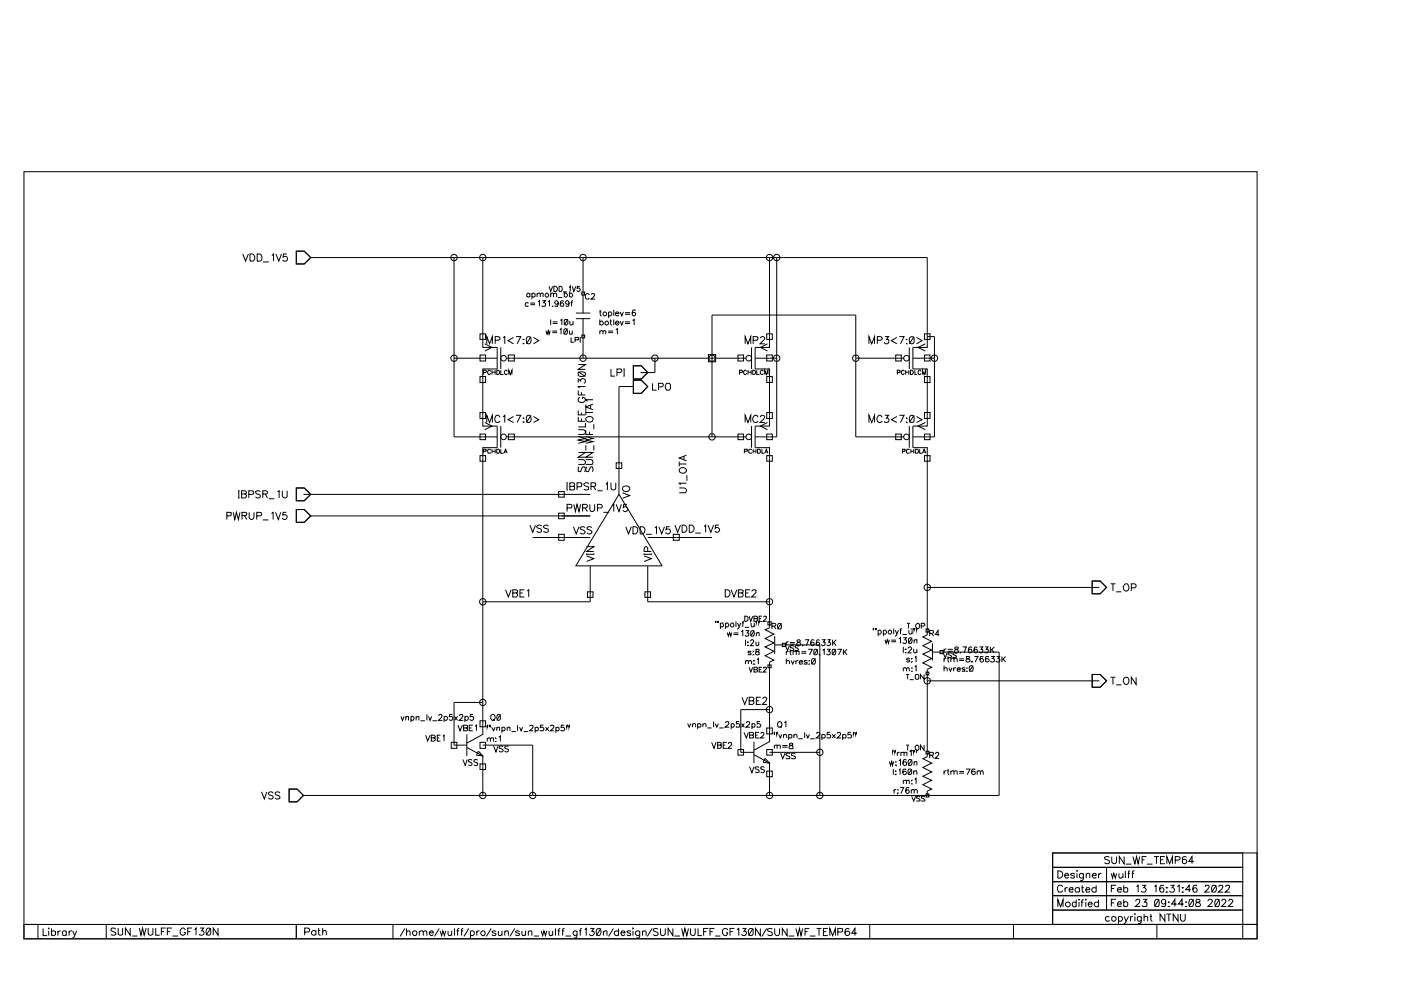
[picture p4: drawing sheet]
<svg xmlns="http://www.w3.org/2000/svg" width="297mm" height="210mm" viewBox="0 0 297 210" stroke-linecap="round" stroke-linejoin="round" font-family="sans-serif">
<g fill="none" stroke="#000" stroke-width=".21">
<path d="M5.1 36.4h261.4v162.7h-261.4zM51.5 53.8l.6 1.6 .6-1.6M53 53.8a.84 .84 0 0 1 .9 .5 .84 .84 0 0 1-.1 1l-.8 .1zM54.5 53.8a.84 .84 0 0 1 1 .5 .84 .84 0 0 1-.2 1l-.8 .1zM55.8 55.5h1.2M57.7 54.2l.3-.4v1.6M58.5 53.8l.6 1.6 .6-1.6M60.8 53.8h-.7l-.1 .7a.54 .54 0 0 1 .8 0 .54 .54 0 0 1-.1 .8 .54 .54 0 0 1-.8-.2M62.8 53.3h1.7l1.4 1.3-1.4 1.4h-1.7zM65.9 54.6h130.7v16.8M96.3 54.6v38h9.1M102.4 54.6v19.1h3v4.5h-3v12.1h3v4.6h-3v60.8l-3.4 1.9"/>
<path d="M123.6 54.6v11.8M163.2 54.6v19.1h-3.1v4.5h3.1v12.1h-3.1v4.6h3.1v38.2l-1 .4 1.9 1-1.9 .9 1.9 .9-1.9 .9 1.9 .9-1.9 .9 1.9 1-.9 .4v16.8l-3.3 1.9M164.7 54.6v38h-4.6M96.3 75.9h9.1M101.8 79.8h1.2v1.3h-1.2zM101.8 75.3h1.2v1.2h-1.2zM101.8 70.8h1.2v1.2h-1.2zM102.5 79l.5-.1 .1-.2-.6-.2v.9M102.8 72.9l1.5 .8-1.5 .7M103.2 72.9v-1.5l.6 1.5 .6-1.5v1.5M104.1 78.7a.34 .34 0 0 0-.4-.2 .34 .34 0 0 0-.3 .3v.3a.34 .34 0 0 0 .3 .3 .34 .34 0 0 0 .4-.2M104.3 78.5v.9"/>
<path d="M104.3 78.9h.7M105 72.1h.7l.3-.2v-.3l-.3-.2h-.7v1.5M105 78.5v.9M105.3 78.5a.48 .48 0 0 1 .6 .5 .48 .48 0 0 1-.6 .4zM106.2 78.5v.9h.6M106.2 73.7v4.5M106.7 71.6l.3-.2v1.5M107.4 75.9h50.8M107.5 78.7a.3 .3 0 0 0-.3-.2 .3 .3 0 0 0-.3 .3v.3a.3 .3 0 0 0 .3 .3 .3 .3 0 0 0 .3-.2M107.8 75.3h1.3v1.2h-1.3zM107.9 79.4v-.9l.3 .9 .3-.9v.9M108.9 71.5l-1.2 .7 1.2 .7"/>
<path d="M109.4 71.4h1l-.8 1.5M110.9 72h.2zM110.9 72.8h.2zM111.8 71.5a.52 .52 0 0 1 .7 .1 .74 .74 0 0 1 .1 .9 .74 .74 0 0 1-.8 .3l-.2-.6zM112 64.3l-.1-.1h-.4a.39 .39 0 0 0-.1 .6 .39 .39 0 0 0 .6 0M112.4 62.4l-.3-.3a.42 .42 0 0 0-.4 .5 .42 .42 0 0 0 .4 .4l.3-.2M112.4 62.1v.9M112.4 64.3h1.1M112.4 64.6h1.1M112.6 71.4l-1 1.5M112.8 62.4l.2-.3a.42 .42 0 0 1 .5 .5 .42 .42 0 0 1-.5 .4l-.2-.2M112.8 62.1v1.3"/>
<path d="M113.1 71.5l1.1 .7-1.1 .7M113.9 62.4l.5-.3 .2 .3v.6M113.9 62.1v.9M114 64l.4-.2v1.1M114.6 62.4l.2-.3 .3 .1v.8M115 63.8h.7l-.5 .4h.3a.44 .44 0 0 1 .1 .7 .44 .44 0 0 1-.7-.1M115.7 70.1l.3 .8 .2-.8 .2 .8 .3-.8M116.2 64l.3-.2v1.1M116.4 60.7l.4 1.1 .4-1.1M116.8 62.4l.2-.3 .3 .1v.8M116.8 62.1v.9M116.8 67.7v1.2"/>
<path d="M117.1 64.9h.1zM117.1 70.2h1M117.1 70.5h1M117.2 68.2h1M117.2 68.6h1M117.3 62.4l.6-.3 .1 .3v.6M117.4 60.7h.4a.56 .56 0 0 1 .4 .6 .56 .56 0 0 1-.4 .5h-.4zM118.3 63.1h.9M118.4 64.2a.38 .38 0 0 1-.5 .3 .38 .38 0 0 1-.2-.6 .38 .38 0 0 1 .6 0l.1 .5-.2 .5h-.5v-.1M118.5 60.7a.56 .56 0 0 1 .7 .6 .56 .56 0 0 1-.7 .5zM118.7 69.9l.3-.2v1.2M118.8 67.9l.3-.2v1.2"/>
<path d="M119.4 61.9h.8M119.5 63.9v-.1a.36 .36 0 0 0-.6 .2l-.1 .6a.37 .37 0 0 0 .4 .3 .37 .37 0 0 0 .3-.5 .37 .37 0 0 0-.5-.1l-.2 .3M119.5 69.9l.4-.2a.65 .65 0 0 1 .4 .5 .65 .65 0 0 1-.3 .7l-.5-.2zM119.6 67.9l.2-.2h.4l.2 .2v.3a.47 .47 0 0 1-.4 .7l-.4-.2zM119.6 62.4a.38 .38 0 0 1 .6-.1 .38 .38 0 0 1-.1 .6l-.2 .1-.3-.2M119.6 61.8v1.2M120.3 69.7l-.8 1.2M120.4 67.7l-.8 1.2M120.7 64.2a.38 .38 0 0 1-.6 .3 .38 .38 0 0 1-.1-.6 .38 .38 0 0 1 .6 0l.1 .5-.2 .5h-.4l-.1-.1M120.7 60.9l.2-.2v1.1M120.7 70.1l.1 .8h.4l.1-.2M120.7 62.4a.38 .38 0 0 1 .6-.1 .38 .38 0 0 1-.1 .6l-.2 .1-.3-.2"/>
<path d="M120.7 61.8v1.2M120.8 68.1v.6l.2 .2 .5-.2M121 64.2h.4M121.1 71.5v1.1h.6M121.3 60.7l.4 1.1 .4-1.1M121.3 70.1v.8M121.5 63.8l-.3 .2v.9M121.5 68.1v.8M121.9 72.1h.7v-.6h-.7v1.1M122.1 66.4h3M122.1 67.6h3M122.6 79l.6-.2a.74 .74 0 0 1 .9 .6 .89 .89 0 0 1-1.5 0z"/>
<path d="M122.6 77.3h1.5l-1.5 1h1.5M122.6 78.8l1.5 1M122.9 60.7h-.5l-.1 .4a.39 .39 0 0 1 .6 0 .39 .39 0 0 1 0 .6 .39 .39 0 0 1-.6-.1M122.9 71.5h.2M122.9 72.6h.2M123 71.5v1.1M123.4 61.9h.6v.7h-.6zM123.4 71h.6v.6h-.6zM123.6 67.6v8.3M125 62.5a.54 .54 0 0 0-.8-.1 .54 .54 0 0 0 0 .8l.2 .2h.4l.2-.2M125.4 62.5a.33 .33 0 0 1 .4-.3 .33 .33 0 0 1 .2 .5l-.7 .7h.9M127.1 66.1h.4"/>
<path d="M127.2 70.4l.5-.3 .1 .3v.5M127.2 68.3l.1-.1a.41 .41 0 0 1 .6 .1 .41 .41 0 0 1-.2 .6 .41 .41 0 0 1-.5-.2M127.2 67.7v1.2M127.2 70.1v.8M127.3 65.7v1l.3 .3M127.8 70.4l.3-.3 .3 .1v.7M128.3 68.3l.1-.1a.41 .41 0 0 1 .6 .1 .41 .41 0 0 1-.2 .6 .41 .41 0 0 1-.5-.2zM128.9 70.2h1.1M128.9 70.5h1.1M129 66.3a.39 .39 0 0 1 .6 0 .39 .39 0 0 1 0 .5 .39 .39 0 0 1-.6 0M129 66.1v1.3M129.3 68.1h.4"/>
<path d="M129.5 67.7v1l.3 .2M129.5 78.2v1.6h.9M130.1 65.7v1.3M130.1 67.7v1.2M130.5 68.5h.7a.37 .37 0 0 0-.4-.3 .37 .37 0 0 0-.3 .5 .37 .37 0 0 0 .6 .1l.1-.1M130.5 66.5h.7a.39 .39 0 0 0-.5-.3 .39 .39 0 0 0-.2 .5 .39 .39 0 0 0 .6 .2l.1-.1M130.6 69.9l.3-.2v1.2M130.8 79l.9-.1 .1-.2-.1-.4-.9-.1v1.6M131.5 68.1l.3 .8 .4-.8M131.5 66.1l.3 .9 .4-.9M132.2 78.2h.2M132.2 79.8h.2"/>
<path d="M132.3 78.2v1.6M132.5 68.2h1.1M132.5 68.6h1.1M132.5 66.3h1.1M132.5 66.6h1.1M134.1 67.9l.4-.2v1.2M134.3 77.6h1.7l1.3 1.4-1.3 1.3h-1.7zM134.7 65.9v-.1a.36 .36 0 0 0-.6 .2l-.1 .3a.49 .49 0 0 0 .5 .7 .38 .38 0 0 0 .3-.4 .38 .38 0 0 0-.4-.4 .38 .38 0 0 0-.4 .3M138.9 75.9v3.1h-3.1M150.2 75.2h1.5v1.5h-1.5zM156.5 75.3h1.1v1.2h-1.1zM156.8 79l.6-.1v-.3l-.6-.1v.9"/>
<path d="M158 72.9v-1.5l.6 1.5 .6-1.5v1.5M158.3 78.7a.34 .34 0 0 0-.4-.2 .34 .34 0 0 0-.3 .3v.3a.34 .34 0 0 0 .3 .3 .34 .34 0 0 0 .4-.2M158.6 78.9h.7M158.6 78.5v.9M159.3 78.5v.9M159.3 73.7v4.5M159.6 78.5a.48 .48 0 0 1 .6 .5 .48 .48 0 0 1-.6 .4zM159.7 72.1h.9v-.6l-.9-.1v1.5M160.1 75.9h4.6M160.4 78.5v.9h.6M161.2 71.7a.44 .44 0 0 1 .6-.3 .44 .44 0 0 1 .3 .6l-1 .9h1M161.8 78.7a.3 .3 0 0 0-.3-.2 .3 .3 0 0 0-.3 .3v.3a.3 .3 0 0 0 .3 .3 .3 .3 0 0 0 .3-.2"/>
<path d="M162.1 79.4v-.9l.4 .9 .3-.9v.9M162.6 79.8h1.1v1.3h-1.1zM162.6 75.3h1.1v1.2h-1.1zM162.6 70.8h1.1v1.2h-1.1zM162.7 72.9l-1.5 .8 1.5 .7M181.4 75.9h10.2M184.2 72.9v-1.5l.6 1.5 .6-1.5v1.5M186 72.1h.7l.3-.2v-.3l-.3-.2h-.7v1.5M187.6 71.4h.8l-.4 .6h.3a.54 .54 0 0 1 0 .8 .54 .54 0 0 1-.8-.2M189.9 75.3h1.2v1.2h-1.2zM190.2 71.5l-1.2 .7 1.2 .7M190.2 79l.6-.1v-.3l-.6-.1v.9"/>
<path d="M190.7 71.4h1l-.8 1.5M191.8 78.7a.34 .34 0 0 0-.4-.2 .34 .34 0 0 0-.3 .3v.3a.34 .34 0 0 0 .3 .3 .34 .34 0 0 0 .4-.2M192 78.9h.7M192 78.5v.9M192.2 72l.1-.1zM192.2 72.8l.1-.1v.2zM192.7 78.5v.9M192.8 73.7v4.5M192.9 71.6a.55 .55 0 0 1 .9 0v.4a.64 .64 0 0 1-.5 .9 .86 .86 0 0 1-.4-1.3zM193 78.5a.48 .48 0 0 1 .6 .5 .48 .48 0 0 1-.6 .4zM193.5 75.9h4.6M193.8 71.4l-1 1.5"/>
<path d="M194 78.5v.9h.5M194.3 71.5l1.2 .7-1.2 .7M195.2 78.7a.3 .3 0 0 0-.3-.2 .3 .3 0 0 0-.3 .3v.3a.3 .3 0 0 0 .3 .3 .3 .3 0 0 0 .3-.2M195.6 79.4v-.9l.3 .9 .4-.9v.9M196 79.8h1.2v1.3h-1.2zM196 75.3h1.2v1.2h-1.2zM196 70.8h1.2v1.2h-1.2zM196.2 72.9l-1.6 .8 1.6 .7M196.6 71.4v2.3h-3.1v4.5h3.1v12.1h-3.1v4.6h3.1v39.7l-.9 .4 1.8 1-1.8 .9 1.8 .9-1.8 .9 1.8 .9-1.8 .9 1.8 1-.9 .4v18.5l-.9 .5 1.8 .9-1.8 .9 1.8 1-1.8 .9 1.8 .8-1.8 1 1.8 .9-.9 .4v1M196.6 71.4h1.5v21.2h-4.6M101.8 96.6h1.2v1.2h-1.2zM101.8 92h1.2v1.2h-1.2z"/>
<path d="M101.8 87.5h1.2v1.2h-1.2zM102.5 95.7h.5v-.5h-.5v.9M102.8 89.6l1.5 .7-1.5 .8M103.2 89.6v-1.5l.6 1.5 .6-1.5v1.5M104.1 95.4l-.2-.2h-.4a.44 .44 0 0 0-.1 .7 .44 .44 0 0 0 .7 0M104.3 95.2v.9M104.3 95.7h.7M105 95.2v.9M105.3 95.2h.4a.48 .48 0 0 1 .2 .6 .48 .48 0 0 1-.6 .3zM106 88.5l-.3-.4a.74 .74 0 0 0-.8 .4 .74 .74 0 0 0 .2 .9l.6 .2 .3-.4M106.2 95.2v.9h.6M106.2 90.3v4.6"/>
<path d="M106.7 88.4l.3-.3v1.5M106.8 96.1l.4-.9 .3 .9M106.9 95.8h.5M107.4 92.6h50.8M107.8 92h1.3v1.2h-1.3zM108.9 88.3l-1.2 .7 1.2 .6M109.4 88.1h1l-.8 1.5M110.9 89.5h.2zM111 88.6v.1zM111.8 88.1a.75 .75 0 0 1 .9 .6 .75 .75 0 0 1-.5 .9h-.2a1 1 0 0 1-.2-1.5zM112.6 88.1l-1 1.5M113.1 88.3l1.1 .7-1.1 .6"/>
<path d="M122.6 97.5h1a.55 .55 0 0 1 .5 .4 .55 .55 0 0 1-.2 .6h-1.3M122.6 95.9h1.5l-1.5 1h1.5M122.6 92.5l1.5 .5-1.5 .3 1.5 .3-1.5 .4M122.6 91.1h1a.51 .51 0 0 1 .5 .5 .51 .51 0 0 1-.5 .5h-1M122.6 88.4v.9h1.5M122.6 87v1h1.5M122.6 82.8v.9h1.5M122.6 81.1v-.8l.5 .5a.51 .51 0 0 1 .8-.4 .51 .51 0 0 1-.1 .9M122.8 99l-.2 .1v.8l.2 .1h.3l.5-1a.55 .55 0 0 1 .5 .4 .55 .55 0 0 1-.2 .6M122.9 84.2l-.3 .3v.5a.83 .83 0 0 0 .9 .3 .83 .83 0 0 0 .6-.7l-.4-.4h-.2v.4M123.3 83.1v.6M123.3 87.5v.5"/>
<path d="M123.3 88.7v.6M124.1 89.7v.8h-1.5M124.1 82h-1.5l.3 .3M124.2 97.5h1.1h.3l.1 .5-.1 .5h-1.4M124.2 95.9h1.5l-1.5 1h1.5M124.2 92.5l1.5 .5-1.5 .3 1.5 .3-1.5 .4M124.2 91.2v.9h1.5M124.2 85.8v2.2M124.2 94.4v1.1M124.2 87.5h1.5M124.3 88.6a.74 .74 0 0 1 1-.3 .74 .74 0 0 1 .3 1 .77 .77 0 0 1-1 .1 .77 .77 0 0 1-.3-.8zM124.5 99a.54 .54 0 0 0-.3 .6 .54 .54 0 0 0 .5 .4l.6-1a.55 .55 0 0 1 .5 .3 .55 .55 0 0 1-.2 .6v.1"/>
<path d="M125 91.5v.6M125.2 85.9v.7M125.7 85.7l-1.5 .6 1.5 .6M125.7 84.8h-1.5l.3 .3M125.9 89.9v1.1M125.9 94.4v1.1M130.6 98.1h1.2v1.2h-1.2zM134.3 80.6h1.7l1.3 1.4-1.3 1.4h-1.7zM134.3 82h-3.1v22.8M138.3 81.3v1.4h.9M139.6 82h.9l.1-.3-.1-.3-.9-.1v1.4M141.3 81.3h.2a.47 .47 0 0 1 .5 0 .47 .47 0 0 1 .2 .5 .8 .8 0 0 1-.3 .9h-.4a.88 .88 0 0 1-.2-1.4z"/>
<path d="M144 98.4h1.5M144 97.9v1M144.2 99.3a.83 .83 0 0 1 .8-.1 .83 .83 0 0 1 .5 .7 .8 .8 0 0 1-.9 .4 .8 .8 0 0 1-.6-.7zM145 96.8v.7M145.5 96.5l-1.5 .6 1.5 .6M151 92.6v-25.8h30.4v25.8h10.2M156.5 92h1.1v1.2h-1.1zM157.8 95.7h.6v-.5h-.6v.9M158 89.6v-1.5l.6 1.5 .6-1.5v1.5M159.3 95.4v-.2h-.4a.44 .44 0 0 0-.2 .7 .44 .44 0 0 0 .6 .1v-.1M159.3 90.3v4.6M159.7 95.7h.6"/>
<path d="M159.7 95.2v.9M160.3 95.2v.9M160.6 95.2h.4a.52 .52 0 0 1 0 .9h-.4zM160.7 88.5a.56 .56 0 0 0-.6-.4 .56 .56 0 0 0-.5 .5 .63 .63 0 0 0 .3 .9 .63 .63 0 0 0 .8-.3M161.2 88.5a.44 .44 0 0 1 .5-.5 .44 .44 0 0 1 .4 .6l-1 1h1M161.5 95.2v.9h.6M162.1 96.1l.4-.9 .3 .9M162.3 95.8h.4M162.6 96.6h1.1v1.2h-1.1zM162.6 92h1.1v1.2h-1.1zM162.6 87.5h1.1v1.2h-1.1zM162.7 89.6l-1.5 .7 1.5 .8"/>
<path d="M184.2 89.6v-1.5l.6 1.5 .6-1.5v1.5M187 88.5l-.1-.2a.62 .62 0 0 0-.8-.1 .62 .62 0 0 0-.2 .8 .57 .57 0 0 0 .5 .6 .57 .57 0 0 0 .6-.4M187.6 88.1h.8l-.4 .5a.51 .51 0 0 1 .3 .9 .51 .51 0 0 1-.8-.2M189.9 92h1.2v1.2h-1.2zM190.2 88.3l-1.2 .7 1.2 .6M190.7 88.1h1l-.8 1.5M191.3 95.7h.6v-.5h-.6v.9M192.2 89.5l.1 .1zM192.3 88.6v.1zM192.8 95.4l-.1-.2h-.3a.44 .44 0 0 0-.2 .7 .44 .44 0 0 0 .6 .1v-.1M192.8 90.3v4.6M193 88.1h.4a.66 .66 0 0 1 .4 .9v.3a.55 .55 0 0 1-.9 0 1.15 1.15 0 0 1 .1-1.2z"/>
<path d="M193.1 95.7h.6M193.1 95.2v.9M193.7 95.2v.9M193.8 88.1l-1 1.5M194.1 95.2h.4a.45 .45 0 0 1 .2 .5 .45 .45 0 0 1-.3 .4h-.3zM194.3 88.3l1.2 .7-1.2 .6M195 95.2v.9h.5M195.6 96.1l.3-.9 .4 .9M195.7 95.8h.5M196 96.6h1.2v1.2h-1.2zM196 92h1.2v1.2h-1.2zM196 87.5h1.2v1.2h-1.2z"/>
<path d="M196.2 89.6l-1.6 .7 1.6 .8M48.1 109.4l.8-.1 .1-.6-.9-.1v1.6M49.4 108.6l.4 1.6 .3-1.6 .4 1.6 .4-1.6M50.5 104.1h.3M50.5 105.6h.3M50.6 104.1v1.5M51.2 104.7h.7l.3 .2v.3l-.3 .4h-.7v-1.5h.7l.3 .1v.3l-.3 .2M51.3 109.3l.9-.1v-.5l-.9-.1v1.6M51.8 109.3l.5 .9M52.7 104.8l1-.1 .1-.4-.4-.2h-.7v1.5M52.8 108.6l.1 1.3a.5 .5 0 0 0 .5 .2 .5 .5 0 0 0 .4-.4v-1.1M54.4 109.4l.9-.1 .2-.2-.1-.4-1-.1v1.6"/>
<path d="M55.2 104.2l-.3-.1-.7 .1 .1 .4 .7 .3 .2 .4a.6 .6 0 0 1-1 0M55.7 104.7h.9l.1-.4-.3-.2h-.7v1.5M55.7 110.2h1.2M56.2 104.7l.5 .9M57 105.7h1.2M57.6 108.9l.3-.3v1.6M58.4 108.6l.6 1.6 .5-1.6M58.8 104.3l.4-.2v1.5M59.9 104.1v1.2a.5 .5 0 0 0 .6 .3 .5 .5 0 0 0 .4-.4v-1.1M60.7 108.6h-.7l-.1 .6a.54 .54 0 0 1 .9 0 .54 .54 0 0 1-.2 .8 .54 .54 0 0 1-.7-.2M62.8 108h1.7l1.4 1.4-1.4 1.3h-1.7zM62.8 103.5h1.7l1.4 1.3-1.4 1.4h-1.7z"/>
<path d="M64.3 104.8h60.8M65.9 109.4h59.2M112.4 111.3l.5 1.6 .6-1.6M112.9 114h12.2M114.8 111.6a.58 .58 0 0 0-1 .1l.2 .2 .7 .3 .1 .4a.6 .6 0 0 1-1 0M116.2 111.6a.58 .58 0 0 0-1 .1l.2 .2 .8 .3v.4a.6 .6 0 0 1-1 0M118.4 113.3h1.2v1.3h-1.2zM118.4 108.8h1.2v1.2h-1.2zM118.4 104.2h1.2v1.2h-1.2zM120.1 102.4h.3M120.1 103.9h.3M120.2 107.7h1v-.6l-.3-.2h-.7v1.6"/>
<path d="M120.2 102.4v1.5M120.8 103.1l1 .1v.4l-.3 .3h-.7v-1.5h1v.6l-.3 .1M121.6 111.7l.6 1.5 .6-1.5M121.7 106.9l.3 1.6 .3-1.6 .5 1.6 .3-1.6M122.3 103.2l1-.1v-.7h-1v1.5M123.5 107.7h.7l.3-.2v-.3l-.3-.3h-.7v1.6M124 111.8l-.3-.1-.7 .1 .1 .4 .9 .5v.2a.6 .6 0 0 1-1 0M124 107.7l.5 .8M124.4 117.9l1.5 .5-1.5 .6M124.4 115.9h1.5l-1.5 1h1.5M124.4 117.5h1.5M124.4 117.3v.4"/>
<path d="M124.8 102.6a.58 .58 0 0 0-1 .1l.2 .3 .8 .3-.1 .5-.5 .1-.4-.2M125.1 106.9v1.1a.52 .52 0 0 0 .5 .5 .52 .52 0 0 0 .5-.5v-1.1M125.1 120v7.6h-22.7M125.3 103.1l.9-.1v-.6h-.9v1.5M125.5 111.8l-.4-.1-.6 .1v.4l1 .5v.2a.6 .6 0 0 1-1 0M125.8 103.1l.5 .8M125.9 117.3v.4M126.7 107.7h.8l.2-.5-.4-.3h-.6v1.6M126.7 104.1h1.1M127.9 108.6h1.2M128.4 102.7l.4-.3v1.5M129.5 102.4v1.1l.1 .2 .4 .2 .5-.2 .1-1.3"/>
<path d="M129.8 107.2l.3-.3v1.6M130.6 106.9l.6 1.6 .5-1.6M131.2 104.8l9.2 15.2h-18.3zM132 104.5l1.5 .6-1.5 .6M132.1 103.3a.75 .75 0 0 1 .9-.3 .75 .75 0 0 1 .4 .9 .74 .74 0 0 1-.9 .3 .74 .74 0 0 1-.4-.9zM132.7 111.7l.6 1.5 .6-1.5M132.9 106.9h-.7v.7a.54 .54 0 0 1 .8 0 .54 .54 0 0 1-.1 .8 .54 .54 0 0 1-.8-.2M134.2 111.7h.5a.8 .8 0 0 1 .6 .7 .8 .8 0 0 1-.6 .8h-.5zM135.7 111.7h.5a.8 .8 0 0 1 .6 .7 .8 .8 0 0 1-.6 .8h-.5zM136.6 117.9l1.5 .5-1.5 .6M136.6 117.3v.4M136.6 117.5h1.5"/>
<path d="M137 113.3h1.2M137.3 116.9v-.7l-.2-.3h-.3l-.2 .3v.7h1.5M137.3 120v7.6h25.9M137.3 114h13.7M138.1 117.3v.4M138.9 111.9l.3-.2v1.5M139.7 111.7l.6 1.5 .6-1.5M142 111.7h-.7l-.1 .6a.54 .54 0 0 1 .8 0 .54 .54 0 0 1-.1 .8 .54 .54 0 0 1-.8-.2M142.7 113.3h1.3v1.3h-1.3zM143.1 111.3l.6 1.6 .6-1.6M144 103.5h1.3a.55 .55 0 0 1 0 1h-1.3M144.6 111.3h.5a.82 .82 0 0 1 .5 .8 .82 .82 0 0 1-.5 .8h-.5z"/>
<path d="M145.5 102.4h-1.5l.3 .4M145.6 100.8v1.1M146.1 111.3h.5a.82 .82 0 0 1 .6 .8 .82 .82 0 0 1-.6 .8h-.5zM147.4 113h1.2M149.3 111.6l.3-.3v1.6M150.1 111.3l.6 1.6 .6-1.6M152.4 111.3h-.7l-.1 .7a.54 .54 0 0 1 .8 0 .54 .54 0 0 1-.1 .8 .54 .54 0 0 1-.7-.2M107.2 125.1l.6 1.5 .6-1.5M108.7 125.7h.7l.2 .2 .1 .3-.3 .4h-.7v-1.5h.9l.1 .4-.3 .2M110.2 125.7h.6M111.2 125.1h-1v1.5h1M111.8 125.3l.3-.2v1.5"/>
<path d="M124.5 125.5h1.2v1.2h-1.2zM136.7 125.5h1.2v1.2h-1.2zM151.7 131.7v.4M152.2 131.7v.4M152.7 132.3a.38 .38 0 0 1 .6-.1 .38 .38 0 0 1-.1 .6l-.2 .1-.3-.1M152.7 132.1v1.2M153.8 125.1h.5a.82 .82 0 0 1 .5 .7 .82 .82 0 0 1-.5 .8h-.5zM153.8 132.3a.38 .38 0 0 1 .6-.1 .38 .38 0 0 1-.1 .6l-.2 .1-.3-.1M153.8 132.1v1.2M154.2 134.1l.2 .8 .3-.8 .2 .8 .2-.8M155 125.1l.6 1.5 .6-1.5M155.5 134.5h1"/>
<path d="M155.5 134.2h1M156 131.7v1.2M156.4 132.1l.3 .8M156.5 125.7h.7l.3 .2 .1 .3-.4 .4h-.7v-1.5h1l.1 .4-.4 .2M157.1 132.1l-.5 1.1-.3 .1M157.1 133.9l.4-.2v1.2M157.3 132.1h.4M157.7 131.7l-.2 .2v1M157.9 130.6h.3a.58 .58 0 0 1 .4 .7 .58 .58 0 0 1-.7 .4zM157.9 133h.9M158.1 133.7h.7l-.4 .5h.3a.43 .43 0 0 1-.1 .6 .43 .43 0 0 1-.6-.1M158.1 135.6v1.3"/>
<path d="M158.1 125.7h.6M158.5 136.1h.2zM158.5 136.8h.2zM158.8 130.6l.4 1.1 .4-1.1M159 125.1h-.9v1.5h.9M159.1 136l.2-.4 .5 .2v.3l-.7 .8h.8M159.3 138.3l-.1-.2h-.5l-.1 .2 .2 .1h.3l.2 .3-.3 .2-.4-.2M159.3 132.1v.6l.1 .2 .5-.2M159.3 133.8l.2-.1a.65 .65 0 0 1 .4 .6 .65 .65 0 0 1-.3 .6l-.4-.2v-.8zM159.4 125.4a.44 .44 0 0 1 .6-.4 .44 .44 0 0 1 .3 .6l-1 1h1.1M159.7 138.1h.1M159.7 138.8h.1"/>
<path d="M159.9 131.1l.6 .1 .1 .3-.2 .2h-.5v-1.1l.6 .1 .1 .3-.2 .1M159.9 133.7l-.7 1.2M159.9 132.1v.8M160.3 137.7v.4l.7 .2v.5h-.7l-.1-.4 .8-.5-.1-.2zM160.3 136.1v.6l.1 .2 .5-.2M160.4 134.4l.2-.3 .4 .1v.7M160.4 134.1v.8M160.4 131.7v.4M160.5 139.9l.3-.3v1.2M160.9 136.1v.8M161 131.7l-.1 .4M161 131.1h.4"/>
<path d="M161.5 130.6h-.5v1.1h.5M161.9 130.9l.2-.3 .4 .1v.4l-.7 .6h.8M162.8 131.8h.7v.7h-.7zM163.7 132.8l.7-.1v-.5h-.7v1.1M164.1 132.8l.4 .5M164.3 134.9v3.7M164.3 136.7h9.5v32M165 132.2a.36 .36 0 0 1 .6 .2l.1 .4-.2 .5a.62 .62 0 0 1-.7-.3 .62 .62 0 0 1 .2-.8zM165.7 132.2l-.9 1.1M165.9 136.4h.6v.7h-.6zM166.5 136.9l.5 1 .4-1M166.7 136.1v.8"/>
<path d="M166.7 138.1v.8M166.7 139.6v1.2M167.2 138.1h-.3l-.2 .3M167.2 136.1h-.3l-.2 .3M167.4 138.1h.4M167.5 136.2h1M167.5 136.6h1M167.6 137.7v.9l.2 .3M168.1 138.3l.2-.2h.4l.1 .8M168.1 138.1v.8M168.3 137.1l-.2-.2h-.5v.4l.5 .1 .2 .4h-.7M168.8 138.3l.2-.2h.4v.8"/>
<path d="M169.1 135.7v.4l.5 .1a.39 .39 0 0 1 0 .6 .39 .39 0 0 1-.5 0 .39 .39 0 0 1 0-.6l.6-.2-.3-.4zM169.2 137.1v-.2h-.5v.4l.4 .1 .1 .4h-.6M169.9 138.2h1M169.9 138.5h1M170.2 136.7v.2zM170.7 135.6h.8l-.6 1.3M171.4 137.7h.8l-.6 1.2M172.2 139.7a.36 .36 0 0 1 .6 .2l.1 .4-.2 .5a.62 .62 0 0 1-.7-.3 .62 .62 0 0 1 .2-.8zM172.6 135.8v-.1a.36 .36 0 0 0-.6 .2l-.1 .3a.49 .49 0 0 0 .4 .7 .38 .38 0 0 0 .3-.4 .38 .38 0 0 0-.3-.3 .38 .38 0 0 0-.4 .3M172.7 137.7h.4l.2 .1v.4a.47 .47 0 0 1-.4 .7l-.3-.3v-.8zM172.9 139.6l-.9 1.2M173.3 137.7l-.7 1.2"/>
<path d="M173.7 138.8l.1 .1zM173.7 135.8l-.2-.2a.69 .69 0 0 0-.4 .7 .69 .69 0 0 0 .4 .6 .38 .38 0 0 0 .3-.4 .38 .38 0 0 0-.4-.3 .38 .38 0 0 0-.3 .3M174.2 135.6h.7l-.3 .5a.41 .41 0 0 1 .4 .4 .41 .41 0 0 1-.4 .5 .41 .41 0 0 1-.4-.3M174.4 137.8l.4-.1v1.2M175.3 137.7h.7l-.3 .4a.39 .39 0 0 1 .2 .6 .39 .39 0 0 1-.6-.1M175.4 135.6h.6l-.3 .5a.38 .38 0 0 1 .4 .4 .38 .38 0 0 1-.3 .4 .38 .38 0 0 1-.5-.2M176.5 135.6v1.3M176.6 137.7h.3a.65 .65 0 0 1 .3 .6 .65 .65 0 0 1-.4 .6l-.4-.3v-.8zM176.8 136.2l.5 .7M177.2 137.7l-.8 1.2M177.3 135.6l-.8 .9M177.5 137.7h.9l-.6 1.2"/>
<path d="M178.8 137.7v1.2M179.1 138.2l.5 .7M179.6 137.7l-.8 .7M185.2 133.3v.3M185.7 133.3v.3M186.2 133.8l.4-.2 .3 .4-.3 .5-.4-.2M186.2 133.6v1.3M187.3 133.8l.4-.2 .3 .4-.3 .5-.4-.2M187.3 133.6v1.3M187.6 135.6l.3 .8 .2-.8 .3 .8 .2-.8M189 135.7h1M189 136.1h1"/>
<path d="M189.5 133.3v1.2M189.8 133.6l.4 .9M190.5 133.6l-.4 1.1-.4 .2M190.6 135.5l.3-.3v1.2M190.8 133.6h.4M191.2 133.3l-.3 .1v1.1M191.3 134.5h1M191.5 135.2h.7l-.3 .4a.42 .42 0 0 1 .3 .7 .42 .42 0 0 1-.8-.1M191.5 137.2v1.2M191.9 137.7h.2zM191.9 138.3h.2zM192.3 132.2h.7"/>
<path d="M192.5 137.5l.3-.3h.2l.3 .2-.8 1h.8M192.6 132.2v1.1M192.7 133.6v.6l.2 .3 .5-.3M192.8 135.3l.2-.1a.65 .65 0 0 1 .4 .6 .65 .65 0 0 1-.4 .6l-.4-.2v-.7zM192.9 139.8a.35 .35 0 0 0-.4-.3 .35 .35 0 0 0-.3 .3l.7 .3-.3 .3-.4-.2M193 133.3h.9M193.3 139.5v.2zM193.4 135.2l-.8 1.2M193.4 133.6v.9M193.7 137.6v.6l.2 .2 .5-.2M193.8 135.9l.2-.3h.4v.8M193.8 135.6v.8"/>
<path d="M193.9 133.3l-.1 .3M194 139.4l.2-.2v1.2M194.4 133.3l-.1 .3M194.4 137.6v.8M194.5 132.2a.51 .51 0 0 1 .5 .5 .51 .51 0 0 1-.6 .5 .58 .58 0 0 1 .1-1zM195.3 132.8h.5l.3-.5-.3-.1h-.5v1.1M196.3 133.4h.6v.6h-.6zM196.6 124.5h36.5M197.1 134.3l.8-.1v-.4l-.8-.1v1.2M197.5 134.3l.5 .6M197.7 136.4v3.6M197.7 138.3h14.1v30.4h-147.5"/>
<path d="M199.1 134.5h-.8l.6-.8v1.2M199.3 137.9h.7v.7h-.7zM200 138.4l.4 1 .4-1M200.2 137.6v.8M200.2 139.5v.9M200.7 139.5l-.4 .1-.1 .4M200.7 137.6l-.4 .1-.1 .2M200.8 139.5h.5M200.9 137.7h1.1M200.9 138.1h1.1M201 139.2v.9l.3 .3M201.6 139.8l.5-.3 .2 .3v.6"/>
<path d="M201.6 139.5v.9M201.8 138.6l-.2-.2h-.5l-.1 .3 .7 .3 .1 .3-.2 .1h-.5l-.1-.1M202.3 139.8l.2-.3 .4 .1v.8M202.5 137.2v.4a.56 .56 0 0 1 .6 .7l-.4 .1-.3-.2 .1-.4 .6-.2v-.4zM202.8 138.6l-.2-.2h-.5l-.1 .3 .7 .3 .1 .3-.2 .1h-.5l-.1-.1M203.4 139.7h1M203.6 138.3v.1zM204.1 137.2h.8l-.5 1.2M204.9 139.2a.72 .72 0 0 0 .7 .7l.1 .1a.42 .42 0 0 1-.5 .4 .42 .42 0 0 1-.4-.4l.8-.6-.1-.2zM206 137.3v-.1a.36 .36 0 0 0-.6 .2v.9a.38 .38 0 0 0 .6-.1 .38 .38 0 0 0-.2-.5 .38 .38 0 0 0-.5 .3M206.6 139.2h.7l-.5 1.2M207.2 137.3l-.3-.1a.68 .68 0 0 0-.4 .6 .68 .68 0 0 0 .4 .6 .38 .38 0 0 0 .4-.4 .38 .38 0 0 0-.4-.3 .38 .38 0 0 0-.4 .3"/>
<path d="M207.7 137.2h.7l-.4 .5a.41 .41 0 0 1 .4 .4 .41 .41 0 0 1-.3 .4 .41 .41 0 0 1-.5-.3M208.4 139.4v-.2h-.5l-.1 .5a.49 .49 0 0 0 .4 .7 .38 .38 0 0 0 .3-.4 .38 .38 0 0 0-.3-.4 .38 .38 0 0 0-.4 .4M208.9 137.2h.6l-.4 .5h.4a.43 .43 0 0 1-.1 .6 .43 .43 0 0 1-.6-.1M209.6 139.4v-.2h-.5l-.1 .2v.8a.39 .39 0 0 0 .6 0 .39 .39 0 0 0-.3-.6l-.3 .2v.2M210 137.2v1.2M210.1 139.2h.7l-.4 .4a.41 .41 0 0 1 .5 .3 .41 .41 0 0 1-.4 .5 .41 .41 0 0 1-.4-.3M210.2 137.7l.6 .7M210.8 137.2l-.8 .8M211.3 139.2h.6l-.3 .4a.41 .41 0 0 1 .4 .4 .41 .41 0 0 1-.4 .4 .41 .41 0 0 1-.4-.3M212.4 139.2v1.2M212.7 139.7l.5 .7M213.2 139.2l-.8 .8"/>
<path d="M231.6 123.2h1.7l1.3 1.3-1.3 1.4h-1.7zM235.5 123.8h1M236 123.8v1.5M236.6 125.5h1.1M238.5 123.9a.74 .74 0 0 1 .8 .3 .74 .74 0 0 1-.1 .9 .69 .69 0 0 1-1-.1 .69 .69 0 0 1 .1-1zM239.9 124.6l.8-.1 .2-.2-.1-.3-.3-.2h-.6v1.5M85 151.9l.3 .8 .4-.8M86 152.1l.3-.2 .3 .1v.7M86 151.9v.8M87.1 152.1a.39 .39 0 0 1 .6-.1 .39 .39 0 0 1 0 .5 .39 .39 0 0 1-.5 .2l-.1-.2M87.1 151.9v1.2M88.2 152.1l.3-.2 .3 .1v.7"/>
<path d="M88.2 151.9v.8M89.2 152.8h.9M90.3 155.9l.4 1.2 .5-1.2M90.5 151.5v1.2M90.8 151.9l.4 .8 .3-.8M91.4 156.5h.8l.1 .4-.4 .2h-.5v-1.2h.5l.4 .2-.1 .3-.3 .1M91.7 152.8h.9M92.7 156.5h.4M93 151.8l.2-.3h.3l.2 .2-.1 .4-.6 .6h.8M93.4 155.9h-.7v1.2h.7M93.9 156.1l.2-.2v1.2M94.1 152.1a.41 .41 0 0 1 .7-.1 .41 .41 0 0 1 0 .6 .41 .41 0 0 1-.7-.1"/>
<path d="M94.1 151.9v1.2M95.7 157.4h1.2v1.3h-1.2zM95.9 151.5h-.6v.5a.43 .43 0 0 1 .6-.1 .43 .43 0 0 1 0 .6 .43 .43 0 0 1-.6 0M96.4 151.9l.6 .8M97 151.9l-.6 .8M97.1 153.8l.4 1.1 .5-1.1M97.5 151.8l.1-.3h.3l.2 .2-.1 .4-.6 .6h.8M98.3 154.3l.8 .1v.4l-.1 .1h-.7v-1.1h.8v.5h-.3M98.6 152.1a.41 .41 0 0 1 .6-.1 .41 .41 0 0 1 0 .6 .41 .41 0 0 1-.6-.1M98.6 151.9v1.2M99 158.5l3.4 1.8v8.4M99 155.7v4.6"/>
<path d="M99.5 154.3h.5M100.2 153.8h-.7v1.1h.7M100.3 151.5h-.6v.5a.43 .43 0 0 1 .6-.1 .43 .43 0 0 1 0 .6 .43 .43 0 0 1-.6 0M100.8 154l.2-.2v1.1M101.4 159.3l1 1-1.4-.2zM101.8 157.4h1.2v1.3h-1.2zM101.8 152.8h1.2v1.3h-1.2zM102.4 148.9h-6.1v9.1h2.7M102.4 158h10.5v10.7M103.3 156.7l.2-.2h.4l.1 .7M103.3 156.5v.7M103.4 153.8l-.1 .4"/>
<path d="M103.9 153.8v.4M104 156.7l.1-.2h.5v.7M104.1 151.6a.59 .59 0 0 1 .9 .2 .59 .59 0 0 1-.3 .9 .61 .61 0 0 1-.6-.3 .61 .61 0 0 1 0-.8zM104.2 154.2l.4 .7 .4-.7M104.6 152.5l.3 .3M104.6 158.2l.6 1.2 .4-1.2M105.1 156.5h.1zM105.1 157.2l.1-.1zM105.3 154.4l.3-.2 .3 .1v.6M105.3 154.2v.7M105.5 151.6l.2-.1a.68 .68 0 0 1 .4 .6 .68 .68 0 0 1-.4 .6l-.4-.6zM105.7 156.3l.4-.3v1.2"/>
<path d="M106.1 151.5l-.8 1.2M106.4 154.3h.1a.4 .4 0 0 1 .6 .1 .4 .4 0 0 1-.2 .5h-.4l-.1-.1M106.4 154.2v1.2M106.7 158.3l-.4-.1-.5 .1 .1 .4 .8 .3a.44 .44 0 0 1-.4 .4 .44 .44 0 0 1-.5-.2M107.5 154.4l.3-.2 .3 .1v.6M107.5 154.2v.7M107.8 158.3l-.3-.1-.5 .1 .1 .4 .7 .2-.1 .4-.4 .1-.3-.2M108.5 155.1h.9M109.7 153.8v1.1M110.2 154.2l.3 .7 .3-.7M111 155.1h.9M112.4 154v-.2h.4l.2 .3-.7 .8h.7"/>
<path d="M113.5 154.3a.38 .38 0 0 1 .5 0 .38 .38 0 0 1 .1 .4 .38 .38 0 0 1-.5 .2l-.1-.1M113.5 154.2v1.2M115.2 153.8h-.6v.5a.43 .43 0 0 1 .6-.1 .43 .43 0 0 1 0 .6 .43 .43 0 0 1-.6 0M115.7 154.2l.6 .7M116.3 154.2l-.6 .7M116.8 154v-.2h.4l.2 .3-.7 .8h.7M117.9 154.3a.38 .38 0 0 1 .5 0 .38 .38 0 0 1 .1 .4 .38 .38 0 0 1-.5 .2l-.1-.1M117.9 154.2v1.2M119.6 153.8h-.6v.5a.45 .45 0 0 1 .6 0 .45 .45 0 0 1-.1 .7 .45 .45 0 0 1-.6-.2M120.2 153.8l-.1 .4M120.7 153.8v.4M145.8 153.4l.3 .8 .4-.8"/>
<path d="M146.8 153.7l.5-.3 .2 .3v.5M146.8 153.4v.8M147.9 153.6a.38 .38 0 0 1 .5-.1 .38 .38 0 0 1 .2 .5 .38 .38 0 0 1-.5 .2l-.2-.2M147.9 153.4v1.2M149 153.7l.5-.3 .2 .3v.5M149 153.4v.8M149.9 154.3h1M150.9 157.4l.5 1.3 .4-1.3M151.3 153v1.2M151.6 153.4l.4 .8 .3-.8M152.1 158l.8 .1v.4l-.2 .2h-.6v-1.3h.6l.2 .2v.3l-.2 .1M152.5 154.3h.9"/>
<path d="M153.3 158h.5M153.8 153.3a.36 .36 0 0 1 .5-.3 .36 .36 0 0 1 .2 .5l-.7 .7h.8M154.1 157.4h-.8v1.3h.8M154.4 157.7a.36 .36 0 0 1 .5-.3 .36 .36 0 0 1 .2 .5l-.8 .8h.9M155 153.6a.37 .37 0 0 1 .6-.1 .37 .37 0 0 1 0 .6 .37 .37 0 0 1-.6-.1M155 153.4v1.2M156.5 158.9h1.1v1.2h-1.1zM156.7 153h-.6v.5h.6a.42 .42 0 0 1 0 .6 .42 .42 0 0 1-.6 0l-.1-.1M157.2 153.4l.6 .8M157.3 147.8l.6 1.6 .6-1.6M157.7 155.3l.5 1.2 .5-1.2M157.8 153.4l-.6 .8"/>
<path d="M158.1 140.3l.2-.3 .4 .1v.7M158.1 140v.8M158.2 153.3a.36 .36 0 0 1 .5-.3 .36 .36 0 0 1 .2 .5l-.7 .7h.8M158.7 140.3l.5-.3 .1 .3v.5M158.8 141.5l.4 1 .4-1M158.8 148.6l1 .1 .1 .4-.4 .3h-.7v-1.6h.7l.4 .3-.1 .3-.3 .2M158.9 155.9l.8 .1v.5h-.8v-1.2l.8 .1 .1 .2-.3 .3M159.4 153.6a.37 .37 0 0 1 .6-.1 .37 .37 0 0 1 0 .6 .37 .37 0 0 1-.6-.1M159.4 153.4v1.2M159.8 140.1h.1zM159.8 140.8h.1zM159.9 142h.5l.2 .2-.2 .3h-.5v-1h.5l.2 .2-.2 .3"/>
<path d="M159.9 157.2v4.6M160.2 155.9h.4M160.4 148.6h.6M161 155.3h-.8v1.2h.8M161 142h.4M161.1 153h-.6v.5h.6a.42 .42 0 0 1 0 .6 .42 .42 0 0 1-.6 0l-.1-.1M161.3 155.5a.33 .33 0 0 1 .4-.2 .33 .33 0 0 1 .2 .5l-.7 .7h.9M161.3 147.8h-.9v1.6h.9M161.5 141.5h-.5v1h.5M161.7 148.2l.3-.4h.3l.3 .3-.2 .5-.8 .8h1M161.9 141.7l.1-.2 .5 .1v.2l-.7 .7h.8M162.6 158.9h1.1v1.2h-1.1z"/>
<path d="M162.6 154.3h1.1v1.3h-1.1zM162.8 141h.7v.6h-.7zM163.2 150.5h-6.1v9h2.8M163.2 159.5h10.6M164.2 158.2l.1-.2h.5v.7M164.2 155.4v.3M164.2 158v.7M164.8 158.2l.1-.2h.5v.7M164.8 155.4l-.1 .3M164.9 153.2a.54 .54 0 0 1 .8 0 .54 .54 0 0 1 0 .7 .47 .47 0 0 1-.6 .2 .47 .47 0 0 1-.3-.6zM165.1 155.7l.3 .8 .4-.8M165.4 154l.3 .3"/>
<path d="M165.5 159.7l.4 1.2 .6-1.2M165.9 158.1h1.1M165.9 158.4h1.1M166.1 156l.3-.3 .3 .1 .1 .7M166.1 155.7v.8M166.3 153.2l.3-.2v1.2M166.7 140.3l.5-.3 .2 .3v.5M167.2 155.9a.37 .37 0 0 1 .6-.1 .37 .37 0 0 1 0 .6 .37 .37 0 0 1-.6-.1M167.2 155.7v1.2M167.4 157.7l.1 .3a.53 .53 0 0 1 .5 .2 .53 .53 0 0 1 .1 .5h-.6l-.2-.1 .2-.4 .6-.2v-.4h-.5zM167.5 159.9l-.3-.2-.6 .2 .2 .3 .6 .2v.5h-.6l-.2-.2M167.7 140l.4 .8 .3-.8"/>
<path d="M168.3 156l.3-.3 .3 .1 .1 .7M168.3 155.7v.8M168.7 159.9l-.4-.2-.5 .2 .1 .3 .8 .3-.2 .4h-.6l-.1-.2M168.7 140v.8M169.2 140l-.3 .1-.2 .3M169.2 156.6h1M169.4 140.4h.8a.39 .39 0 0 0-.5-.3 .39 .39 0 0 0-.3 .5 .39 .39 0 0 0 .6 .2l.2-.2M170.6 155.3v1.2M170.9 155.7l.4 .8 .3-.8M171.1 140.2l-.2-.2-.4 .1v.2l.6 .2v.3h-.6v-.2M171.5 140.8l.1-.1zM171.6 140l-.1 .1z"/>
<path d="M171.8 156.6h.9M173.1 155.5a.33 .33 0 0 1 .5-.2 .33 .33 0 0 1 .1 .5l-.6 .7h.8M174.2 155.9a.41 .41 0 0 1 .7-.1 .41 .41 0 0 1 0 .6 .41 .41 0 0 1-.7-.1M174.2 155.7v1.2M176 155.3h-.6l-.1 .5a.43 .43 0 0 1 .7-.1 .43 .43 0 0 1 0 .7 .43 .43 0 0 1-.7-.1M176.4 155.7l.7 .8M177.1 155.7l-.7 .8M177.5 155.5a.33 .33 0 0 1 .5-.2 .33 .33 0 0 1 .1 .5l-.6 .7h.8M178.6 155.9a.41 .41 0 0 1 .7-.1 .41 .41 0 0 1 0 .6 .41 .41 0 0 1-.7-.1M178.6 155.7v1.2M180.4 155.3h-.6l-.1 .5a.43 .43 0 0 1 .7-.1 .43 .43 0 0 1 0 .7 .43 .43 0 0 1-.7-.1M181 155.4l-.1 .3"/>
<path d="M181.5 155.4l-.1 .3M189.3 159.2l-.1 .3M189.8 159.2l-.1 .3M190.2 159.5v.8M190.8 159.5h-.4l-.2 .4M191 159.7l.2-.2h.4l.1 .8M191 159.5v.8M191.5 141.8l.3-.2h.3l.1 .7M191.5 141.6v.7M191.7 159.7l.2-.2h.4v.8M192.1 158h.7M192.1 143h.7"/>
<path d="M192.2 141.8l.4-.2 .2 .2v.5M192.4 143v1M192.4 158v1.1M192.9 159.3l.3-.2v1.2M192.9 159.2h.8M192.9 144.1h.8M193.3 141.6h.1zM193.3 142.2l.1 .1zM193.3 140.3h.1M193.8 159.2l-.1 .3M194 141.4l.2-.3v1.2M194.1 158.2l.2-.2a.55 .55 0 0 1 .5 .5 .55 .55 0 0 1-.5 .6l-.2-.3z"/>
<path d="M194.2 143h.1a.51 .51 0 0 1 .5 .6 .51 .51 0 0 1-.6 .4l-.1-.2v-.5zM194.3 159.2v.3M195.9 158v1.1l-.7-1.1v1.1M195.9 143v1l-.7-1v1M196.3 159.3h.6v.6h-.6zM196.3 142.5h.6v.6h-.6zM196.6 144.4h36.5M198.4 159.9a.33 .33 0 0 1 .4-.4 .33 .33 0 0 1 .2 .5l-.7 .8h.8M200.2 141.8l.5-.2 .1 .2v.5M200.2 141.1v1.2M201.2 141.6l.3 .7 .3-.7M202.2 141.6v.7"/>
<path d="M202.7 141.6h-.3l-.2 .3M202.9 141.9h.7a.38 .38 0 0 0-.5-.3 .38 .38 0 0 0-.2 .6l.2 .1h.4l.1-.1M203.4 140h1M204.6 141.7l-.2-.1-.4 .1 .6 .3v.3h-.6v-.1M205 141.6h.1zM205.1 142.2l-.1 .1zM205.7 141.2a.36 .36 0 0 1 .5 .2l.1 .4-.1 .5a.62 .62 0 0 1-.7-.3 .62 .62 0 0 1 .2-.8zM206 140.3h.2zM206.3 141.1l-.8 1.2M231.6 143h1.7l1.3 1.4-1.3 1.3h-1.7zM235.5 143.6h1M236 143.6v1.5"/>
<path d="M236.6 145.2h1.1M238.3 143.8a.69 .69 0 0 1 1 .1 .69 .69 0 0 1-.1 1 .62 .62 0 0 1-.8 .1 .62 .62 0 0 1-.2-.8zM240.9 143.6v1.5l-1-1.5v1.5M55.5 167.9l.5 1.5 .6-1.5M57.9 168.1a.6 .6 0 0 0-1 0l.3 .5 .5 .1 .2 .5a.6 .6 0 0 1-1 0M59.4 168.1a.6 .6 0 0 0-1.1 0l.3 .5 .6 .1 .2 .5a.6 .6 0 0 1-1.1 0M61.3 167.3h1.7l1.3 1.4-1.3 1.3h-1.7zM98.1 161l.5 1.3 .5-1.3M100.1 161.2l-.3-.2-.5 .2 .1 .3 .7 .3v.3l-.3 .2-.5-.2M101.3 161.2l-.3-.2-.5 .2v.3l.7 .2 .1 .3-.3 .3-.5-.2M101.8 162h1.2v1.2h-1.2zM158.9 162.6l.5 1.2 .5-1.2"/>
<path d="M159.9 160l3.3 1.8v6.9M161 162.7l-.4-.1-.5 .1 .2 .4 .7 .3v.3l-.4 .1-.5-.1M162.1 162.7l-.3-.1-.5 .1 .1 .4 .7 .2v.4l-.3 .1-.5-.1M162.2 160.8l1 1-1.4-.2zM162.6 163.5h1.1v1.2h-1.1zM188.6 161.5l.2 .8 .3-.8 .1 .8 .3-.8M189.4 163.1v1.2M189.6 167.4v.8M189.8 163.5h.2zM189.8 164.2h.2zM190 167.4l-.4 .2v.1M190 161.5h-.1z"/>
<path d="M190 162.1v.2zM190.3 167.4l.1 .1zM190.3 168.1v.1zM190.6 163.2l.2-.1v1.2M190.6 161.3l.3-.3v1.3M190.8 167h.8l-.6 1.2M191.5 165.6l.2-.2h.4l.1 .8M191.5 165.4v.8M192.1 163.2l-.1-.1h-.4l-.2 .1v.9a.41 .41 0 0 0 .7 .1 .41 .41 0 0 0 0-.6 .41 .41 0 0 0-.7 .1v.1M192.2 165.6l.2-.2h.3l.1 .8M192.2 161.2l-.3-.2a.66 .66 0 0 0-.5 .6 .66 .66 0 0 0 .5 .7l.3-.2v-.4a.43 .43 0 0 0-.4-.1 .43 .43 0 0 0-.4 .3M192.7 167.1v-.1a.36 .36 0 0 0-.6 .2v.9a.38 .38 0 0 0 .6-.1 .38 .38 0 0 0-.2-.5 .38 .38 0 0 0-.5 .3"/>
<path d="M192.7 163.1h.4l.2 .1v.4a.47 .47 0 0 1-.4 .7l-.4-.3v-.8zM192.7 161.1a.36 .36 0 0 1 .6 .2v.8a.35 .35 0 0 1-.3 .2 .35 .35 0 0 1-.4-.2l-.1-.6zM193.2 167.6l.3-.2 .3 .1v.7M193.2 167.4v.8M193.3 165.4h.1M193.3 166.1l.1 .1zM193.3 168.8l.4 1 .4-1M193.3 163.1l-.8 1.2M193.4 161l-.9 1.3M193.7 163.7l.5-.3 .2 .3v.6M193.7 163.4v.9M193.8 167.6l.5-.2 .2 .2v.6"/>
<path d="M193.8 161.7l.3-.2h.3v.8M193.8 161.5v.8M194 165.3l.2-.3v1.2M195.1 169l-.2-.2h-.5v.4l.4 .1 .3 .5h-.8M196.1 169l-.2-.2h-.5v.4l.4 .1 .3 .5h-.8M196.3 168.3h.6v.7h-.6zM197.1 160.1l.8-.1v-.4l-.8-.1v1.3M197.5 160.1l.5 .7M200.2 163.4v.9M200.7 163.4l-.4 .1-.1 .3M200.8 163.4h.5M201 163.1v.9l.3 .3"/>
<path d="M201.6 163.7l.5-.3 .2 .3v.6M201.6 163.4v.9M202.3 163.7l.2-.3 .4 .1v.8M203.4 163.6h1M203.4 163.9h1M204.8 163.1h.9l-.6 1.2M206.8 163.2l-.1-.1h-.5l-.2 .5a.49 .49 0 0 0 .4 .7l.4-.2v-.4l-.4-.2-.4 .3M207.2 163.7l.5-.3 .2 .3v.6M207.2 163.4v.9M207.9 163.7l.4-.3 .1 .3v.6M5.1 196h261.4v3.1h-261.4zM5.1 196h2.9v3.1"/>
<path d="M9.1 196.8v1.6h.9M10.2 196.8h.2zM10.3 197.4v1M10.9 197.5a.48 .48 0 0 1 .7 0 .48 .48 0 0 1 0 .7 .48 .48 0 0 1-.7-.1M10.9 196.8v1.6M12.3 197.4v1M12.9 197.4l-.5 .1-.1 .3M14.1 197.5a.48 .48 0 0 0-.7 0 .48 .48 0 0 0 0 .7 .48 .48 0 0 0 .7-.1M14.1 197.4v1M14.6 197.4v1M15.2 197.4a.46 .46 0 0 0-.6 .4M15.4 197.4l.4 1"/>
<path d="M16.3 197.4l-.6 1.2-.4 .3M22.5 196v3.1M24.6 197a.54 .54 0 0 0-.7-.3 .54 .54 0 0 0-.4 .6l1.1 .6a.55 .55 0 0 1-.4 .4 .55 .55 0 0 1-.6-.1l-.1-.1M25.1 196.8v1.3l.4 .2 .5-.2v-1.3M27.6 196.8v1.5l-1-1.5v1.5M28 198.5h1.1M29.5 196.8l.4 1.5 .3-1.5 .4 1.5 .4-1.5M31.4 196.8v1.1a.52 .52 0 0 0 .5 .4 .52 .52 0 0 0 .5-.4v-1.1M33 196.8v1.5h.9M34.2 197.5h.6M35.1 196.8h-.9v1.5M35.5 197.5h.6"/>
<path d="M36.5 196.8h-1v1.5M36.6 198.5h1.2M39.3 197.2l-.1-.2a.62 .62 0 0 0-.8-.1 .62 .62 0 0 0-.2 .8 .57 .57 0 0 0 .4 .6 .57 .57 0 0 0 .7-.3v-.3h-.4M39.8 197.5h.6M40.7 196.8h-.9v1.5M41.2 197.1l.4-.3v1.5M42.4 196.8h.8l-.4 .6a.51 .51 0 0 1 .3 .8 .51 .51 0 0 1-.9-.2M43.9 196.8h.4a.93 .93 0 0 1 .3 1.2 .47 .47 0 0 1-.4 .3 .47 .47 0 0 1-.4-.3 1.15 1.15 0 0 1 .1-1.2zM44.7 196.8l-1 1.5M46.2 196.8v1.5l-1-1.5v1.5M62.8 196v3.1M64.6 197.6l.9-.1v-.7h-.9v1.5"/>
<path d="M67 197.5a.52 .52 0 0 0-.8-.1 .52 .52 0 0 0 0 .8 .52 .52 0 0 0 .8-.1M67 197.3v1M67.4 197.3h.5M67.6 196.8v1.2l.4 .3M68.4 197.6l.2-.2 .4-.1 .2 .3v.7M68.4 196.8v1.5M83.3 196v3.1M85.9 196.8l-1.1 1.7M86.2 197.6a.45 .45 0 0 1 .7-.2l.1 1M86.2 196.8v1.6M88.9 197.6l.3-.2h.5v1M88.9 197.4v1"/>
<path d="M89.7 197.6a.45 .45 0 0 1 .7-.2l.1 1M91 197.8h.9l-.1-.4a.48 .48 0 0 0-.7 .1 .48 .48 0 0 0 .1 .7 .48 .48 0 0 0 .7-.1M93.1 196.8l-1 1.7M93.3 197.4l.3 1 .3-1 .3 1 .3-1M95 197.4l.1 .9 .3 .1 .4-.4M95.8 197.4v1M96.4 196.8v1.6M96.8 197.4h.5M97.4 196.8l-.4 .3v1.3M97.7 197.4h.5M98.2 196.8l-.3 .3v1.3M99.4 196.8l-1 1.7"/>
<path d="M99.7 197.5a.48 .48 0 0 1 .7 0 .48 .48 0 0 1 0 .7 .48 .48 0 0 1-.7-.1M99.7 197.4v1.5M101.1 197.4v1M101.7 197.4a.46 .46 0 0 0-.6 .4M104.1 196.8l-1 1.7M105.2 197.5l-.4-.1-.5 .1 .9 .6a.47 .47 0 0 1-.5 .3 .47 .47 0 0 1-.4-.3M105.7 197.4v.6l.1 .4 .5-.1 .1-.3M106.4 197.4v1M107 197.6a.45 .45 0 0 1 .7-.2l.1 1M107 197.4v1M109.1 196.8l-1 1.7M110.2 197.5l-.4-.1-.5 .1 .9 .6a.47 .47 0 0 1-.5 .3 .47 .47 0 0 1-.4-.3"/>
<path d="M110.7 197.4v.6l.1 .4 .5-.1 .1-.3M111.4 197.4v1M112 197.6a.45 .45 0 0 1 .7-.2l.1 1M112 197.4v1M113.2 198.5h1.1M114.7 197.4l.4 1 .2-1 .4 1 .2-1M116.4 197.4l.1 .9 .3 .1 .4-.4M117.2 197.4v1M117.8 196.8v1.6M118.2 197.4h.5M118.8 196.8l-.4 .3v1.3M119.1 197.4h.5"/>
<path d="M119.7 196.8l-.4 .3v1.3M119.9 198.5h1.2M122.3 197.4v1.3l-.2 .2-.3-.1M122.3 197.5a.48 .48 0 0 0-.7 0 .48 .48 0 0 0 0 .7 .48 .48 0 0 0 .7-.1M122.8 197.4h.5M123.4 196.8l-.4 .3v1.3M124 197.1l.3-.3v1.6M125.1 196.8h.8l-.4 .6h.3a.53 .53 0 0 1 0 .9 .53 .53 0 0 1-.8-.3M126.7 196.9a.45 .45 0 0 1 .6 .2 .73 .73 0 0 1 .1 .8 .73 .73 0 0 1-.7 .4 1.02 1.02 0 0 1 0-1.4zM127.4 196.8l-1 1.6M127.9 197.6l.4-.2h.4v1M127.9 197.4v1"/>
<path d="M130 196.8l-1 1.7M131.1 197.5a.51 .51 0 0 0-.7-.1 .51 .51 0 0 0 0 .8 .51 .51 0 0 0 .7-.1M131.1 196.8v1.6M131.7 197.8h.8l-.1-.4a.48 .48 0 0 0-.6 .1 .48 .48 0 0 0 0 .7 .48 .48 0 0 0 .7-.1M133.7 197.5l-.3-.1-.5 .1 .1 .2 .7 .3v.3a.48 .48 0 0 1-.8-.2M134.2 196.8v.1zM134.2 197.4v1M135.6 197.4v1.3l-.3 .2-.3-.1M135.6 197.5a.51 .51 0 0 0-.7-.1 .51 .51 0 0 0 0 .8 .51 .51 0 0 0 .7-.1M136.2 197.6a.45 .45 0 0 1 .7-.2l.1 1M136.2 197.4v1M138.3 196.8l-1.1 1.7"/>
<path d="M139.5 197l-.3-.2-.7 .2 .2 .4 .7 .4 .1 .3a.6 .6 0 0 1-1 0M140 196.8v1.2a.52 .52 0 0 0 .5 .4 .52 .52 0 0 0 .6-.4v-1.2M142.7 196.8v1.6l-1.1-1.6v1.6M143 198.5h1.2M144.5 196.8l.4 1.6 .3-1.6 .4 1.6 .4-1.6M146.4 196.8l.1 1.3a.5 .5 0 0 0 .5 .3 .5 .5 0 0 0 .4-.4v-1.2M148 196.8v1.6h.8M149.2 197.5h.6M150.2 196.8h-1v1.6M150.5 197.5h.6M151.5 196.8h-1v1.6M151.6 198.5h1.1"/>
<path d="M154.3 197.2a.67 .67 0 0 0-1.1-.1 .67 .67 0 0 0 .1 1 .5 .5 0 0 0 .6 .3 .5 .5 0 0 0 .4-.6h-.4M154.8 197.5h.6M155.7 196.8h-.9v1.6M156.2 197.1l.4-.3v1.6M157.4 196.8h.8l-.5 .6h.5a.56 .56 0 0 1-.1 .9 .56 .56 0 0 1-.9-.3M158.9 196.9a.55 .55 0 0 1 .8 .2v.3a.64 .64 0 0 1-.5 1 .89 .89 0 0 1-.3-1.5zM159.7 196.8l-1 1.6M161.2 196.8v1.6l-1-1.6v1.6M162.6 196.8l-1.1 1.7M163.7 197l-.3-.2a.52 .52 0 0 0-.7 .4l.2 .2 .8 .3v.4a.6 .6 0 0 1-1 0M164.3 196.8v1.3a.5 .5 0 0 0 .6 .3 .5 .5 0 0 0 .4-.4v-1.2M166.9 196.8v1.6l-1-1.6v1.6"/>
<path d="M167.2 198.5h1.2M168.7 196.8l.5 1.6 .3-1.6 .3 1.6 .4-1.6M170.7 197.5h.5M171.6 196.8h-.9v1.6M171.7 198.5h1.2M173.1 196.8h1.1M173.7 196.8v1.6M174.6 197.5h.6M175.5 196.8h-.9v1.6h.9M175.9 198.4v-1.6l.6 1.6 .6-1.6v1.6M177.6 197.6l1-.1v-.6l-1-.1v1.6M180.1 197l-.1-.1a.55 .55 0 0 0-.8 .2 .86 .86 0 0 0 .5 1.3 .5 .5 0 0 0 .5-.5 .5 .5 0 0 0-.5-.5 .5 .5 0 0 0-.5 .5"/>
<path d="M181.7 197.9h-1.1l.7-1.1v1.6M184.4 196v3.1M214.9 196v3.1M223.2 180.8h40.3v3.1h-40.3zM223.2 183.9h40.3v3h-40.3zM223.2 193h40.3v3h-40.3zM223.2 189.9h40.3v3.1h-40.3zM223.2 186.9h40.3v3h-40.3zM223.2 180.8h43.3v15.2h-43.3zM224.3 192.3v-1.5l.6 1.5 .5-1.5v1.5M224.3 184.7h.5a.82 .82 0 0 1 .5 .7 .82 .82 0 0 1-.5 .8h-.5zM225.3 188l-.3-.3h-.5a.88 .88 0 0 0 .1 1.4 .47 .47 0 0 0 .7-.3"/>
<path d="M225.7 185.6h.9v-.2a.46 .46 0 0 0-.7-.1 .46 .46 0 0 0 0 .7 .46 .46 0 0 0 .7-.1M225.8 188.2v.9M226.4 188.2h-.4l-.2 .4M226.7 188.6h.8l-.1-.4a.5 .5 0 0 0-.7 .1 .5 .5 0 0 0 .1 .7 .5 .5 0 0 0 .7 0M227.8 185.4a.47 .47 0 0 0-.4-.2 .47 .47 0 0 0-.4 .2l.8 .5a.47 .47 0 0 1-.4 .3 .47 .47 0 0 1-.4-.3M228.2 191.4a.48 .48 0 0 0-.7 0 .48 .48 0 0 0 0 .7 .48 .48 0 0 0 .7-.1M228.2 190.8v1.5M228.3 184.7h.1zM228.3 185.2v1M228.7 190.8h.2zM228.8 191.3v1M228.9 188.4l-.2-.2h-.5a.52 .52 0 0 0-.2 .8 .52 .52 0 0 0 .9 0"/>
<path d="M228.9 188.2v.9M229.2 191.3h.5M229.3 188.2h.5M229.4 187.7v1.2l.1 .2h.4M229.7 185.2v1.2l-.3 .3-.4-.1M229.7 185.4a.46 .46 0 0 0-.7-.1 .46 .46 0 0 0 0 .7 .46 .46 0 0 0 .7-.1M229.8 190.8l-.4 .2v1.3M230.1 190.8h.2zM230.2 188.6h.9l-.2-.4a.49 .49 0 0 0-.6 .2 .49 .49 0 0 0 .1 .7 .49 .49 0 0 0 .7-.1M230.2 191.3v1M230.3 185.4a.45 .45 0 0 1 .7-.1l.1 .9M230.3 185.2v1"/>
<path d="M230.7 191.7h.9l-.2-.4a.47 .47 0 0 0-.6 .2 .47 .47 0 0 0 .1 .7 .47 .47 0 0 0 .7-.2M231.6 185.6h.8v-.3a.48 .48 0 0 0-.7 0 .48 .48 0 0 0 0 .7 .48 .48 0 0 0 .7-.1M232.4 188.4l-.2-.2h-.5a.52 .52 0 0 0-.1 .8 .52 .52 0 0 0 .8 0M232.4 187.7v1.4M232.9 191.4a.51 .51 0 0 0-.7-.1 .51 .51 0 0 0 0 .8 .51 .51 0 0 0 .7-.1M232.9 185.2v1M232.9 190.8v1.5M233.5 185.2l-.3 .1-.3 .3M234.6 183.9v9.1M235.2 194.5a.48 .48 0 0 0-.7-.1 .48 .48 0 0 0 0 .7 .48 .48 0 0 0 .7 0M235.2 181.8l-.3-.2a.52 .52 0 0 0-.7 .3l.2 .3 .7 .3 .1 .4a.6 .6 0 0 1-1 0M235.6 185.2l.3 1 .2-1 .4 1 .2-1"/>
<path d="M235.6 188.4h.6M235.6 191.4h.6M235.7 194.5a.51 .51 0 0 1 .8-.1 .51 .51 0 0 1 0 .8 .51 .51 0 0 1-.8-.1zM235.7 181.6l.1 1.3a.5 .5 0 0 0 .5 .2 .5 .5 0 0 0 .4-.4v-1.1M236.6 187.7h-1v1.4M236.6 190.7h-1v1.5M236.9 188.6h.8v-.4a.5 .5 0 0 0-.7 .1 .5 .5 0 0 0 .1 .7 .5 .5 0 0 0 .6 0M236.9 191.7h.8v-.4a.5 .5 0 0 0-.7 .1 .5 .5 0 0 0 .1 .7 .5 .5 0 0 0 .6-.1M237.2 194.5a.48 .48 0 0 1 .6-.1 .48 .48 0 0 1 0 .7 .48 .48 0 0 1-.6 0M237.2 194.3v1.5M237.2 185.2l.1 .9 .4 .1 .4-.4M238.1 185.2v1"/>
<path d="M238.3 188.4l.1-.2h.5a.52 .52 0 0 1 .2 .8 .52 .52 0 0 1-.8 0M238.3 191.4a.48 .48 0 0 1 .6 0 .48 .48 0 0 1 0 .7 .48 .48 0 0 1-.6-.1M238.3 187.7v1.4M238.3 190.7v1.5M238.3 181.6v1.5l-1-1.5v1.5M238.3 194.3l.5 1M238.6 184.7v1.5M238.7 183.2h1.2M239.1 185.2h.5M239.3 194.3l-.6 1.3-.4 .2M239.6 184.7h-.2l-.1 .2v1.3M239.7 194.3v1"/>
<path d="M239.9 185.2h.6M240.2 194.3l-.5 .2v.2M240.2 181.6l.4 1.5 .4-1.5 .3 1.5 .3-1.5M240.5 184.7h-.3l-.1 .2v1.3M240.6 193.7v.2zM240.6 194.3v1M240.8 191.1a.44 .44 0 0 1 .5-.4 .44 .44 0 0 1 .3 .6l-.9 .9h1M241 188l.3-.3v1.4M242 194.3l-.1 1.4-.2 .1-.4-.1M242 194.5a.48 .48 0 0 0-.7-.1 .48 .48 0 0 0 0 .7 .48 .48 0 0 0 .7 0M242.1 187.7h.8l-.4 .5a.51 .51 0 0 1 .4 .8 .51 .51 0 0 1-.9-.1M242.1 182.3h.6"/>
<path d="M242.3 190.7h.9l-.5 .6a.47 .47 0 0 1 .5 .5 .47 .47 0 0 1-.6 .4h-.3l-.2-.3M242.6 194.6a.45 .45 0 0 1 .6-.2l.1 .9M242.6 193.8v1.5M243.1 181.6h-1v1.5M243.2 183.2h1.1M243.8 194.3h.5M244 193.8v1.2l.1 .2 .2 .1M244.7 181.6h1M244.8 188l.3-.3v1.4M245 190.8l.4-.1a.93 .93 0 0 1 .3 1.2l-.1 .3a.79 .79 0 0 1-.9-.5 .79 .79 0 0 1 .3-.9zM245.2 181.6v1.5M245.3 196v3.1"/>
<path d="M245.8 190.7l-1 1.5M246 182.3h.6M246.7 187.9l-.1-.2h-.5a.88 .88 0 0 0 .2 1.4 .45 .45 0 0 0 .5-.4 .45 .45 0 0 0-.4-.5 .45 .45 0 0 0-.5 .4M247 193.8v1.5l-1-1.5v1.5M247 181.6h-1v1.5h1M247.1 191.2v.2a.5 .5 0 0 1-.7 .2 .5 .5 0 0 1 0-.8 .5 .5 0 0 1 .7 .1v1l-.1 .3h-.6l-.1-.2M247.3 188.2h.2zM247.3 193.8h1M247.4 189.1h.1h-.2zM247.4 183.1v-1.5l.6 1.5 .6-1.5v1.5M247.7 192.2h.2zM247.8 191.2v.1z"/>
<path d="M247.8 193.8v1.5M248.2 187.7h.7l-.4 .5a.51 .51 0 0 1 .4 .8 .51 .51 0 0 1-.9-.1M249.2 182.4l.8-.1 .2-.2-.1-.4-.9-.1v1.5M249.5 191.7h-1.1l.7-1v1.5M249.6 188l.4-.3v1.4M249.8 193.8v1.5l-1-1.5v1.5M250.3 193.8l.1 1.3a.5 .5 0 0 0 .5 .2 .5 .5 0 0 0 .4-.4v-1.1M250.7 188.2h.2zM250.8 189.1h.1h-.2zM251 191.7h-1.1l.7-1v1.5M251.4 192.2h.1zM251.5 191.2v.1z"/>
<path d="M251.5 181.8v-.1a.55 .55 0 0 0-.8 .2v.7a.45 .45 0 0 0 .4 .5 .45 .45 0 0 0 .5-.5 .45 .45 0 0 0-.5-.4h-.2l-.2 .4M252.2 190.8a.75 .75 0 0 1 .9 .5 .75 .75 0 0 1-.5 .9h-.4l-.1-.3v-.6zM252.5 188.6h-1.1l.7-.9v1.4M253.1 190.7l-1 1.5M253.2 182.6h-1.1l.6-1v1.5M253.7 190.8l-.1 .3 .5 .2a.46 .46 0 0 1 .4 .6 .46 .46 0 0 1-.7 .3l-.2-.1-.1-.4 .2-.3 .6-.2 .1-.3a.52 .52 0 0 0-.7-.1zM253.7 187.9v-.2h-.5a.88 .88 0 0 0 .1 1.4 .45 .45 0 0 0 .5-.4 .45 .45 0 0 0-.4-.5 .45 .45 0 0 0-.5 .4M255.5 188l.1-.3h.6l.2 .3-.3 .5-.7 .6h1.1M256.1 191.1a.44 .44 0 0 1 .5-.4 .44 .44 0 0 1 .4 .6l-.9 .9h1M257.1 187.7h.4a.81 .81 0 0 1 0 1.4h-.2a.92 .92 0 0 1-.2-1.4zM257.7 190.8a.75 .75 0 0 1 .9 .5 .75 .75 0 0 1-.5 .9h-.4l-.1-.3v-.6zM257.9 187.7l-1 1.4"/>
<path d="M258.4 188l.2-.3h.5l.1 .3-.1 .5-.8 .6h1M258.6 190.7l-1 1.5M259.1 191.1a.43 .43 0 0 1 .5-.4 .43 .43 0 0 1 .3 .5l-.9 1h1M259.8 188l.2-.3h.6l.1 .4-.2 .4-.7 .6h1M260.5 191.1l.3-.4h.3l.3 .3-.3 .5-.7 .7h1.1M266.5 196h-3v3.1"/>
<circle cx="96.3" cy="54.6" r=".68"/>
<circle cx="102.4" cy="54.6" r=".68"/>
<circle cx="123.6" cy="54.6" r=".68"/>
<circle cx="163.2" cy="54.6" r=".68"/>
<circle cx="164.7" cy="54.6" r=".68"/>
<circle cx="96.3" cy="75.9" r=".68"/>
<circle cx="106.8" cy="75.9" r=".59"/>
<circle cx="116" cy="62.5" r=".41"/>
<circle cx="123.6" cy="75.9" r=".68"/>
<circle cx="128.2" cy="66.5" r=".41"/>
<circle cx="138.9" cy="75.9" r=".68"/>
<circle cx="151" cy="75.9" r=".68"/>
<circle cx="158.7" cy="75.9" r=".59"/>
<circle cx="164.7" cy="75.9" r=".68"/>
<circle cx="181.4" cy="75.9" r=".68"/>
<circle cx="192.2" cy="75.9" r=".59"/>
<circle cx="198.1" cy="75.9" r=".68"/>
<circle cx="106.8" cy="92.6" r=".59"/>
<circle cx="151" cy="92.6" r=".68"/>
<circle cx="158.7" cy="92.6" r=".59"/>
<circle cx="192.2" cy="92.6" r=".59"/>
<circle cx="102.4" cy="127.6" r=".68"/>
<circle cx="155.2" cy="132.5" r=".4"/>
<circle cx="163.2" cy="127.6" r=".68"/>
<circle cx="188.7" cy="134" r=".4"/>
<circle cx="196.6" cy="124.5" r=".68"/>
<circle cx="102.4" cy="148.9" r=".68"/>
<circle cx="163.2" cy="150.5" r=".68"/>
<circle cx="173.8" cy="159.5" r=".68"/>
<circle cx="196.6" cy="144.4" r=".68"/>
<circle cx="102.4" cy="168.7" r=".68"/>
<circle cx="112.9" cy="168.7" r=".68"/>
<circle cx="163.2" cy="168.7" r=".68"/>
<circle cx="173.8" cy="168.7" r=".68"/>
<circle cx="87.9" cy="197.8" r=".48"/>
<circle cx="102.4" cy="197.8" r=".48"/>
<circle cx="226.4" cy="191.8" r=".5"/>
</g>
</svg>
